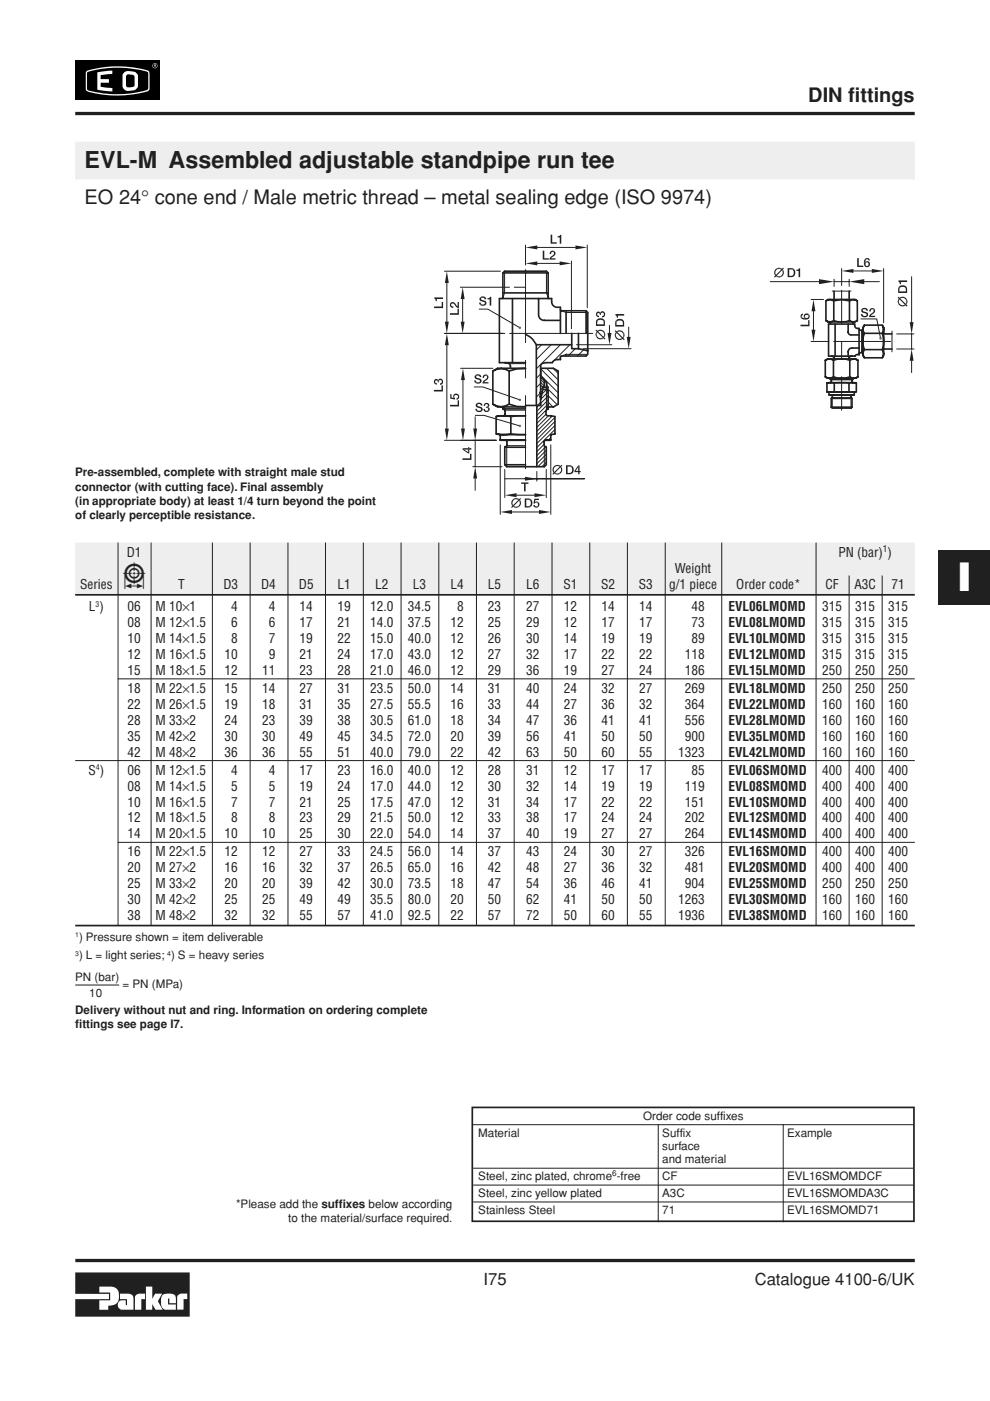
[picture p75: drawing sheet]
<svg xmlns="http://www.w3.org/2000/svg" width="210mm" height="297mm" viewBox="0 0 210 297" stroke-linecap="round" stroke-linejoin="round" font-family="sans-serif">
<defs><g id="words">
<text font-size="8.5" fill="#fff" x="203.1" y="125.2">I</text>
<text font-size="7.1" fill="#231f20" x="26" y="124.8">5</text>
<text font-size="4.9" fill="#231f20" x="17.9" y="35.6">EVL-M Assembled adjustable standpipe run tee</text>
<g font-size="4.2" fill="#231f20">
<text x="171.4" y="21.6">DIN fittings</text>
<text x="17.9" y="43.3">EO 24° cone end / Male metric thread – metal sealing edge (ISO 9974)</text>
</g>
<g font-size="3.5" fill="#231f20">
<text x="102.5" y="272.4">I75</text>
<text x="160" y="272.4">Catalogue 4100-6/UK</text>
</g>
<g font-size="2.8" fill="#231f20">
<text x="26.9" y="118">D1</text>
<text x="177.7" y="118">PN (bar) )</text>
<text x="17" y="124.8">Series</text>
<text x="37.8" y="124.8">T</text>
<text x="47.4" y="124.8">D3</text>
<text x="55.4" y="124.8">D4</text>
<text x="63.4" y="124.8">D5</text>
<text x="71.5" y="124.8">L1</text>
<text x="79.5" y="124.8">L2</text>
<text x="87.5" y="124.8">L3</text>
<text x="95.5" y="124.8">L4</text>
<text x="103.4" y="124.8">L5</text>
<text x="111.5" y="124.8">L6</text>
<text x="119.5" y="124.8">S1</text>
<text x="127.4" y="124.8">S2</text>
<text x="135.5" y="124.8">S3</text>
<text x="141.9" y="124.8">g/1 piece</text>
<text x="143.1" y="121.4">Weight</text>
<text x="156.1" y="124.8">Order code*</text>
<text x="175" y="124.8">CF</text>
<text x="181.2" y="124.8">A3C</text>
<text x="189" y="124.8">71</text>
<text x="18.8" y="129.6">L )</text>
<text x="27" y="129.6">06</text>
<text x="32.9" y="129.6">M 10×1</text>
<text x="49" y="129.6">4</text>
<text x="57" y="129.6">4</text>
<text x="63.5" y="129.6">14</text>
<text x="71.5" y="129.6">19</text>
<text x="78.5" y="129.6">12.0</text>
<text x="86.5" y="129.6">34.5</text>
<text x="96.9" y="129.6">8</text>
<text x="103.4" y="129.6">23</text>
<text x="111.5" y="129.6">27</text>
<text x="119.5" y="129.6">12</text>
<text x="127.5" y="129.6">14</text>
<text x="135.5" y="129.6">14</text>
<text x="146.6" y="129.6">48</text>
<text x="154.4" y="129.6">EVL06LMOMD</text>
<text x="174.3" y="129.6">315</text>
<text x="181.3" y="129.6">315</text>
<text x="188.3" y="129.6">315</text>
<text x="27" y="132.9">08</text>
<text x="27" y="136.3">10</text>
<text x="32.9" y="132.9">M 12×1.5</text>
<text x="32.9" y="136.3">M 14×1.5</text>
<text x="49" y="132.9">6</text>
<text x="49" y="136.3">8</text>
<text x="57" y="132.9">6</text>
<text x="57" y="136.3">7</text>
<text x="63.5" y="132.9">17</text>
<text x="63.5" y="136.3">19</text>
<text x="71.5" y="132.9">21</text>
<text x="71.5" y="136.3">22</text>
<text x="78.5" y="132.9">14.0</text>
<text x="78.5" y="136.3">15.0</text>
<text x="86.5" y="132.9">37.5</text>
<text x="86.5" y="136.3">40.0</text>
<text x="95.5" y="132.9">12</text>
<text x="95.5" y="136.3">12</text>
<text x="103.4" y="132.9">25</text>
<text x="103.4" y="136.3">26</text>
<text x="111.5" y="132.9">29</text>
<text x="111.5" y="136.3">30</text>
<text x="119.5" y="132.9">12</text>
<text x="119.5" y="136.3">14</text>
<text x="127.5" y="132.9">17</text>
<text x="127.5" y="136.3">19</text>
<text x="135.5" y="132.9">17</text>
<text x="135.5" y="136.3">19</text>
<text x="146.6" y="132.9">73</text>
<text x="146.6" y="136.3">89</text>
<text x="154.4" y="132.9">EVL08LMOMD</text>
<text x="154.4" y="136.3">EVL10LMOMD</text>
<text x="174.3" y="132.9">315</text>
<text x="174.3" y="136.3">315</text>
<text x="181.3" y="132.9">315</text>
<text x="181.3" y="136.3">315</text>
<text x="188.3" y="132.9">315</text>
<text x="188.3" y="136.3">315</text>
<text x="27" y="139.7">12</text>
<text x="27" y="143.1">15</text>
<text x="32.9" y="139.7">M 16×1.5</text>
<text x="32.9" y="143.1">M 18×1.5</text>
<text x="47.6" y="139.7">10</text>
<text x="47.6" y="143.1">12</text>
<text x="55.6" y="143.1">11</text>
<text x="57" y="139.7">9</text>
<text x="63.5" y="139.7">21</text>
<text x="63.5" y="143.1">23</text>
<text x="71.5" y="139.7">24</text>
<text x="71.5" y="143.1">28</text>
<text x="78.5" y="139.7">17.0</text>
<text x="78.5" y="143.1">21.0</text>
<text x="86.5" y="139.7">43.0</text>
<text x="86.5" y="143.1">46.0</text>
<text x="95.5" y="139.7">12</text>
<text x="95.5" y="143.1">12</text>
<text x="103.4" y="139.7">27</text>
<text x="103.4" y="143.1">29</text>
<text x="111.5" y="139.7">32</text>
<text x="111.5" y="143.1">36</text>
<text x="119.5" y="139.7">17</text>
<text x="119.5" y="143.1">19</text>
<text x="127.5" y="139.7">22</text>
<text x="127.5" y="143.1">27</text>
<text x="135.5" y="139.7">22</text>
<text x="135.5" y="143.1">24</text>
<text x="145.2" y="139.7">118</text>
<text x="145.2" y="143.1">186</text>
<text x="154.4" y="139.7">EVL12LMOMD</text>
<text x="154.4" y="143.1">EVL15LMOMD</text>
<text x="174.3" y="139.7">315</text>
<text x="174.3" y="143.1">250</text>
<text x="181.3" y="139.7">315</text>
<text x="181.3" y="143.1">250</text>
<text x="188.3" y="139.7">315</text>
<text x="188.3" y="143.1">250</text>
<text x="27" y="146.9">18</text>
<text x="32.9" y="146.9">M 22×1.5</text>
<text x="47.6" y="146.9">15</text>
<text x="55.6" y="146.9">14</text>
<text x="63.5" y="146.9">27</text>
<text x="71.5" y="146.9">31</text>
<text x="78.5" y="146.9">23.5</text>
<text x="86.5" y="146.9">50.0</text>
<text x="95.5" y="146.9">14</text>
<text x="103.4" y="146.9">31</text>
<text x="111.5" y="146.9">40</text>
<text x="119.5" y="146.9">24</text>
<text x="127.5" y="146.9">32</text>
<text x="135.5" y="146.9">27</text>
<text x="145.2" y="146.9">269</text>
<text x="154.4" y="146.9">EVL18LMOMD</text>
<text x="174.3" y="146.9">250</text>
<text x="181.3" y="146.9">250</text>
<text x="188.3" y="146.9">250</text>
<text x="27" y="150.3">22</text>
<text x="27" y="153.7">28</text>
<text x="32.9" y="150.3">M 26×1.5</text>
<text x="32.9" y="153.7">M 33×2</text>
<text x="47.6" y="150.3">19</text>
<text x="47.6" y="153.7">24</text>
<text x="55.6" y="150.3">18</text>
<text x="55.6" y="153.7">23</text>
<text x="63.5" y="150.3">31</text>
<text x="63.5" y="153.7">39</text>
<text x="71.5" y="150.3">35</text>
<text x="71.5" y="153.7">38</text>
<text x="78.5" y="150.3">27.5</text>
<text x="78.5" y="153.7">30.5</text>
<text x="86.5" y="150.3">55.5</text>
<text x="86.5" y="153.7">61.0</text>
<text x="95.5" y="150.3">16</text>
<text x="95.5" y="153.7">18</text>
<text x="103.4" y="150.3">33</text>
<text x="103.4" y="153.7">34</text>
<text x="111.5" y="150.3">44</text>
<text x="111.5" y="153.7">47</text>
<text x="119.5" y="150.3">27</text>
<text x="119.5" y="153.7">36</text>
<text x="127.5" y="150.3">36</text>
<text x="127.5" y="153.7">41</text>
<text x="135.5" y="150.3">32</text>
<text x="135.5" y="153.7">41</text>
<text x="145.2" y="150.3">364</text>
<text x="145.2" y="153.7">556</text>
<text x="154.4" y="150.3">EVL22LMOMD</text>
<text x="154.4" y="153.7">EVL28LMOMD</text>
<text x="174.3" y="150.3">160</text>
<text x="174.3" y="153.7">160</text>
<text x="181.3" y="150.3">160</text>
<text x="181.3" y="153.7">160</text>
<text x="188.3" y="150.3">160</text>
<text x="188.3" y="153.7">160</text>
<text x="27" y="157">35</text>
<text x="27" y="160.4">42</text>
<text x="32.9" y="157">M 42×2</text>
<text x="32.9" y="160.4">M 48×2</text>
<text x="47.6" y="157">30</text>
<text x="47.6" y="160.4">36</text>
<text x="55.6" y="157">30</text>
<text x="55.6" y="160.4">36</text>
<text x="63.5" y="157">49</text>
<text x="63.5" y="160.4">55</text>
<text x="71.5" y="157">45</text>
<text x="71.5" y="160.4">51</text>
<text x="78.5" y="157">34.5</text>
<text x="78.5" y="160.4">40.0</text>
<text x="86.5" y="157">72.0</text>
<text x="86.5" y="160.4">79.0</text>
<text x="95.5" y="157">20</text>
<text x="95.5" y="160.4">22</text>
<text x="103.4" y="157">39</text>
<text x="103.4" y="160.4">42</text>
<text x="111.5" y="157">56</text>
<text x="111.5" y="160.4">63</text>
<text x="119.5" y="157">41</text>
<text x="119.5" y="160.4">50</text>
<text x="127.5" y="157">50</text>
<text x="127.5" y="160.4">60</text>
<text x="135.5" y="157">50</text>
<text x="135.5" y="160.4">55</text>
<text x="143.8" y="160.4">1323</text>
<text x="145.2" y="157">900</text>
<text x="154.4" y="157">EVL35LMOMD</text>
<text x="154.4" y="160.4">EVL42LMOMD</text>
<text x="174.3" y="157">160</text>
<text x="174.3" y="160.4">160</text>
<text x="181.3" y="157">160</text>
<text x="181.3" y="160.4">160</text>
<text x="188.3" y="157">160</text>
<text x="188.3" y="160.4">160</text>
<text x="18.8" y="164.2">S )</text>
<text x="27" y="167.6">08</text>
<text x="27" y="164.2">06</text>
<text x="32.9" y="164.2">M 12×1.5</text>
<text x="32.9" y="167.6">M 14×1.5</text>
<text x="49" y="167.6">5</text>
<text x="49" y="164.2">4</text>
<text x="57" y="167.6">5</text>
<text x="57" y="164.2">4</text>
<text x="63.5" y="164.2">17</text>
<text x="63.5" y="167.6">19</text>
<text x="71.5" y="164.2">23</text>
<text x="71.5" y="167.6">24</text>
<text x="78.5" y="167.6">17.0</text>
<text x="78.5" y="164.2">16.0</text>
<text x="86.5" y="164.2">40.0</text>
<text x="86.5" y="167.6">44.0</text>
<text x="95.5" y="167.6">12</text>
<text x="95.5" y="164.2">12</text>
<text x="103.4" y="164.2">28</text>
<text x="103.4" y="167.6">30</text>
<text x="111.5" y="164.2">31</text>
<text x="111.5" y="167.6">32</text>
<text x="119.5" y="164.2">12</text>
<text x="119.5" y="167.6">14</text>
<text x="127.5" y="164.2">17</text>
<text x="127.5" y="167.6">19</text>
<text x="135.5" y="164.2">17</text>
<text x="135.5" y="167.6">19</text>
<text x="145.2" y="167.6">119</text>
<text x="146.6" y="164.2">85</text>
<text x="154.4" y="164.2">EVL06SMOMD</text>
<text x="154.4" y="167.6">EVL08SMOMD</text>
<text x="174.3" y="164.2">400</text>
<text x="174.3" y="167.6">400</text>
<text x="181.3" y="164.2">400</text>
<text x="181.3" y="167.6">400</text>
<text x="188.3" y="164.2">400</text>
<text x="188.3" y="167.6">400</text>
<text x="27" y="171">10</text>
<text x="32.9" y="171">M 16×1.5</text>
<text x="49" y="171">7</text>
<text x="57" y="171">7</text>
<text x="63.5" y="171">21</text>
<text x="71.5" y="171">25</text>
<text x="78.5" y="171">17.5</text>
<text x="86.5" y="171">47.0</text>
<text x="95.5" y="171">12</text>
<text x="103.4" y="171">31</text>
<text x="111.5" y="171">34</text>
<text x="119.5" y="171">17</text>
<text x="127.5" y="171">22</text>
<text x="135.5" y="171">22</text>
<text x="145.2" y="171">151</text>
<text x="154.4" y="171">EVL10SMOMD</text>
<text x="174.3" y="171">400</text>
<text x="181.3" y="171">400</text>
<text x="188.3" y="171">400</text>
<text x="27" y="174.4">12</text>
<text x="27" y="177.8">14</text>
<text x="32.9" y="174.4">M 18×1.5</text>
<text x="32.9" y="177.8">M 20×1.5</text>
<text x="47.6" y="177.8">10</text>
<text x="49" y="174.4">8</text>
<text x="55.6" y="177.8">10</text>
<text x="57" y="174.4">8</text>
<text x="63.5" y="174.4">23</text>
<text x="63.5" y="177.8">25</text>
<text x="71.5" y="174.4">29</text>
<text x="71.5" y="177.8">30</text>
<text x="78.5" y="174.4">21.5</text>
<text x="78.5" y="177.8">22.0</text>
<text x="86.5" y="174.4">50.0</text>
<text x="86.5" y="177.8">54.0</text>
<text x="95.5" y="174.4">12</text>
<text x="95.5" y="177.8">14</text>
<text x="103.4" y="174.4">33</text>
<text x="103.4" y="177.8">37</text>
<text x="111.5" y="174.4">38</text>
<text x="111.5" y="177.8">40</text>
<text x="119.5" y="174.4">17</text>
<text x="119.5" y="177.8">19</text>
<text x="127.5" y="174.4">24</text>
<text x="127.5" y="177.8">27</text>
<text x="135.5" y="174.4">24</text>
<text x="135.5" y="177.8">27</text>
<text x="145.2" y="174.4">202</text>
<text x="145.2" y="177.8">264</text>
<text x="154.4" y="174.4">EVL12SMOMD</text>
<text x="154.4" y="177.8">EVL14SMOMD</text>
<text x="174.3" y="174.4">400</text>
<text x="174.3" y="177.8">400</text>
<text x="181.3" y="174.4">400</text>
<text x="181.3" y="177.8">400</text>
<text x="188.3" y="174.4">400</text>
<text x="188.3" y="177.8">400</text>
<text x="27" y="181.6">16</text>
<text x="27" y="185">20</text>
<text x="32.9" y="181.6">M 22×1.5</text>
<text x="32.9" y="185">M 27×2</text>
<text x="47.6" y="181.6">12</text>
<text x="47.6" y="185">16</text>
<text x="55.6" y="181.6">12</text>
<text x="55.6" y="185">16</text>
<text x="63.5" y="181.6">27</text>
<text x="63.5" y="185">32</text>
<text x="71.5" y="181.6">33</text>
<text x="71.5" y="185">37</text>
<text x="78.5" y="181.6">24.5</text>
<text x="78.5" y="185">26.5</text>
<text x="86.5" y="181.6">56.0</text>
<text x="86.5" y="185">65.0</text>
<text x="95.5" y="181.6">14</text>
<text x="95.5" y="185">16</text>
<text x="103.4" y="181.6">37</text>
<text x="103.4" y="185">42</text>
<text x="111.5" y="181.6">43</text>
<text x="111.5" y="185">48</text>
<text x="119.5" y="181.6">24</text>
<text x="119.5" y="185">27</text>
<text x="127.5" y="181.6">30</text>
<text x="127.5" y="185">36</text>
<text x="135.5" y="181.6">27</text>
<text x="135.5" y="185">32</text>
<text x="145.2" y="181.6">326</text>
<text x="145.2" y="185">481</text>
<text x="154.4" y="181.6">EVL16SMOMD</text>
<text x="154.4" y="185">EVL20SMOMD</text>
<text x="174.3" y="181.6">400</text>
<text x="174.3" y="185">400</text>
<text x="181.3" y="181.6">400</text>
<text x="181.3" y="185">400</text>
<text x="188.3" y="181.6">400</text>
<text x="188.3" y="185">400</text>
<text x="27" y="188.4">25</text>
<text x="27" y="191.7">30</text>
<text x="32.9" y="188.4">M 33×2</text>
<text x="32.9" y="191.7">M 42×2</text>
<text x="47.6" y="188.4">20</text>
<text x="47.6" y="191.7">25</text>
<text x="55.6" y="188.4">20</text>
<text x="55.6" y="191.7">25</text>
<text x="63.5" y="188.4">39</text>
<text x="63.5" y="191.7">49</text>
<text x="71.5" y="188.4">42</text>
<text x="71.5" y="191.7">49</text>
<text x="78.5" y="188.4">30.0</text>
<text x="78.5" y="191.7">35.5</text>
<text x="86.5" y="188.4">73.5</text>
<text x="86.5" y="191.7">80.0</text>
<text x="95.5" y="188.4">18</text>
<text x="95.5" y="191.7">20</text>
<text x="103.4" y="188.4">47</text>
<text x="103.4" y="191.7">50</text>
<text x="111.5" y="188.4">54</text>
<text x="111.5" y="191.7">62</text>
<text x="119.5" y="188.4">36</text>
<text x="119.5" y="191.7">41</text>
<text x="127.5" y="188.4">46</text>
<text x="127.5" y="191.7">50</text>
<text x="135.5" y="188.4">41</text>
<text x="135.5" y="191.7">50</text>
<text x="143.8" y="191.7">1263</text>
<text x="145.2" y="188.4">904</text>
<text x="154.4" y="188.4">EVL25SMOMD</text>
<text x="154.4" y="191.7">EVL30SMOMD</text>
<text x="174.3" y="188.4">250</text>
<text x="174.3" y="191.7">160</text>
<text x="181.3" y="188.4">250</text>
<text x="181.3" y="191.7">160</text>
<text x="188.3" y="188.4">250</text>
<text x="188.3" y="191.7">160</text>
<text x="27" y="195.1">38</text>
<text x="32.9" y="195.1">M 48×2</text>
<text x="47.6" y="195.1">32</text>
<text x="55.6" y="195.1">32</text>
<text x="63.5" y="195.1">55</text>
<text x="71.5" y="195.1">57</text>
<text x="78.5" y="195.1">41.0</text>
<text x="86.5" y="195.1">92.5</text>
<text x="95.5" y="195.1">22</text>
<text x="103.4" y="195.1">57</text>
<text x="111.5" y="195.1">72</text>
<text x="119.5" y="195.1">50</text>
<text x="127.5" y="195.1">60</text>
<text x="135.5" y="195.1">55</text>
<text x="143.8" y="195.1">1936</text>
<text x="154.4" y="195.1">EVL38SMOMD</text>
<text x="174.3" y="195.1">160</text>
<text x="181.3" y="195.1">160</text>
<text x="188.3" y="195.1">160</text>
</g>
<g font-size="2.5" fill="#231f20">
<text x="15.9" y="101">Pre-assembled, complete with straight male stud</text>
<text x="15.9" y="104">connector (with cutting face). Final assembly</text>
<text x="15.9" y="107">(in appropriate body) at least 1/4 turn beyond the point</text>
<text x="15.9" y="110">of clearly perceptible resistance.</text>
<text x="16.8" y="199.4">) Pressure shown = item deliverable</text>
<text x="16.8" y="203.4">) L = light series; ) S = heavy series</text>
<text x="15.9" y="207.9">PN (bar)</text>
<text x="26" y="209.4">= PN (MPa)</text>
<text x="15.9" y="214.9">Delivery without nut and ring. Information on ordering complete</text>
<text x="18.9" y="211.4">10</text>
<text x="15.9" y="217.9">fittings see page I7.</text>
<text x="136.3" y="237.5">Order code suffixes</text>
<text x="101.4" y="241">Material</text>
<text x="140.4" y="243.9">surface</text>
<text x="140.4" y="241">Suffix</text>
<text x="166.9" y="241">Example</text>
<text x="101.4" y="250.3">Steel, zinc plated, chrome -free</text>
<text x="140.4" y="246.7">and material</text>
<text x="140.4" y="250.3">CF</text>
<text x="166.9" y="250.3">EVL16SMOMDCF</text>
<text x="50" y="256.1">*Please add the suffixes below according</text>
<text x="101.4" y="253.8">Steel, zinc yellow plated</text>
<text x="101.4" y="257.4">Stainless Steel</text>
<text x="140.4" y="253.8">A3C</text>
<text x="140.4" y="257.4">71</text>
<text x="166.9" y="257.4">EVL16SMOMD71</text>
<text x="166.9" y="253.8">EVL16SMOMDA3C</text>
<text x="61.1" y="259.1">to the material/surface required.</text>
</g>
<text font-size="2" fill="#231f20" x="187.2" y="117.1">1</text>
<g font-size="1.7" fill="#231f20">
<text x="20.3" y="128.6">3</text>
<text x="20.3" y="163.3">4</text>
<text x="129.8" y="249.4">6</text>
</g>
<g font-size="1.4" fill="#231f20">
<text x="15.9" y="198.6">1</text>
<text x="15.9" y="202.6">3</text>
<text x="35.5" y="202.6">4</text>
</g>
</g></defs>
<path d="M208.9 11.1h1.1M208.9 285.9h1.1" fill="none" stroke="#000" stroke-width=".21"/>
<g fill="#fff">
<path d="M206 9.6h3.9v3h-3.9z"/>
<path d="M206 284.5h3.9v3h-3.9z"/>
<path d="M204.2 288.5h5.7v7h-5.7z"/>
<path d="M204.2 1.6h5.7v7h-5.7z"/>
</g>
<path d="M16 12.9h18v8.3h-18z" fill="#000"/>
<circle cx="32.9" cy="13.9" r=".54" fill="#fff"/>
<circle cx="32.9" cy="13.9" r=".46" fill="#000"/>
<path d="M32.6 13.7l.5 .1v.4l-.4-.2-.1 .2z" fill="#fff"/>
<path d="M32.7 13.8l.3 .1h-.3z" fill="#000"/>
<path d="M18.4 15.1a21.9 21.9 0 0 1 13.1 0l.2 .7-.1 3.3a6.5 6.5 0 0 1-3.5 .9 20.9 20.9 0 0 1-9.8-.8l-.1-.3v-3.5z" fill="#fff"/>
<path d="M18.5 15.3a22 22 0 0 1 12.8 0l.1 .3v3.3a19.8 19.8 0 0 1-9 .9h-.6a7.4 7.4 0 0 1-3.3-.9z" fill="#000"/>
<g fill="#fff">
<path d="M20.6 15.3l3.2-.3v.7l-2.5 .3v.8h1.8v.7h-1.8v.9l2.5 .3v.7l-3.2-.4z"/>
<path d="M26.2 15.5a2.43 2.43 0 0 1 2.9 .2l.2 .5-.2 2.4a2.34 2.34 0 0 1-2.9 .2l-.2-.5v-2.3z"/>
</g>
<path d="M26.8 15.9l.5-.1a1 1 0 0 1 1.2 .5v1.7a1.21 1.21 0 0 1-1.6 .4l-.2-.3z" fill="#000"/>
<path d="M15.9 269.8h24.3v9.4h-24.3v-3.8h7.2v-1.1h-7.2z" fill="#231f20"/>
<g fill="#fff">
<path d="M21.1 272.8h1.9a1.8 1.8 0 0 1 2.2 2.1 1.85 1.85 0 0 1-2.3 1.9v.9h-1.8v-2h2.3v-1.7h-2.3z"/>
<path d="M30.9 272.8h1.4v2.6l.6-1.1h1.5l-.9 1.6 1 1.8h-1.5l-.7-1.2v1.2h-1.4z"/>
<path d="M34.4 274.6a2.29 2.29 0 0 1 2.8 .2l.1 1.5h-1.4v-1h-.3v1.3h1.7v1.1l-2.5-.1a2.51 2.51 0 0 1-.4-3z"/>
<path d="M28.7 274.7l.9-.4h1.1v1.1h-.7v2.3h-1.4v-2.7z"/>
<path d="M25.4 274.3a3.5 3.5 0 0 1 2.8 .5l.1 2.9h-2.6a1.07 1.07 0 0 1-.7-1.4 1.07 1.07 0 0 1 1.5-.6h.2v1h.2v-1.3h-1.5z"/>
<path d="M37.7 274.7l.8-.4h1.2v1.1h-.8v2.3h-1.3v-2.7z"/>
</g>
<path d="M198.9 116.7h11v11.6h-11z" fill="#231f20"/>
<path d="M15.9 24.1h178M16 267.3h178" fill="none" stroke="#231f20" stroke-width=".7" stroke-linecap="butt"/>
<g fill="none" stroke="#231f20" stroke-width=".35">
<path d="M175 79.9a1.54 1.54 0 0 0 1.7 0M175 76.4v3.5M175 79.9l.5 .3h5.9l.5-.3M176.7 79.9a5.8 5.8 0 0 0 3.5 0M176.7 76.4v3.5M180.2 79.9a1.53 1.53 0 0 0 1.7 0M180.2 76.4v3.5M181.9 76.4v3.5M183.3 75.9h3.8M183.3 70.7h3.8M183.3 68.9h3.8M183.3 74.1h3.8"/>
<path d="M175.3 83.1h3.1h-2.6M175.3 83.1h.5M175.3 81.2h6.3M175.3 81.2v1.9M175.8 83.1v.6h5.3M175.8 83.7h5.3M176 80.4l.3 .3v.3l-.2 .1M176 80.4h4.8M176 80.2v.2M176.1 81.1l-.8 .1M176.1 81.1l.8 .1M176.2 86.3l.3 .2h3.9l.2-.2"/>
<path d="M176.2 84.5v1.8M176.2 86.3h4.4M176.2 84.5h4.4M176.4 83.7l.1 .5-.3 .3M176.9 81.2h3.1M176.9 81.2v1.9M180 83.1h-1.6h2.7M180 83.1h1.6h-.5M180 81.2v1.9M180.5 83.7l-.1 .6 .2 .2M180.6 84.5v1.8M180.8 81.1l-.8 .1"/>
<path d="M180.8 81.1l.8 .1M180.8 80.4l-.2 .3v.3l.2 .1M180.8 80.2v.2M181.1 83.1v.6M181.6 81.2v1.9"/>
</g>
<path d="M176.8 72.4h12.1M178.4 61.5v7.1M178.4 72.4v3.7M178.4 79.9v7.1M182.5 67.6h3.4l.5 2.8M176.2 80.2v.3h4.4l.1-.3M176.5 86.5v-2.2h3.9v2.2" fill="none" stroke="#231f20" stroke-width=".21"/>
<g fill="#231f20">
<path d="M186.7 71.7h.2z"/>
<path d="M186.8 71.5l-.1 .2z"/>
<path d="M186.7 71.5v.2z"/>
<path d="M186.6 71.5l.1 .2z"/>
<path d="M186.5 71.5l.2 .2z"/>
<path d="M186.5 71.6l.2 .1z"/>
<path d="M186.5 71.7h.2z"/>
<path d="M186.4 71.7h.3z"/>
<path d="M186.5 71.8l.2-.1z"/>
<path d="M186.5 71.9l.2-.2z"/>
<path d="M186.7 71.7l-.1 .3z"/>
<path d="M186.7 71.7v.3z"/>
<path d="M186.7 71.7l.1 .3z"/>
<path d="M186.7 71.7l.2 .2z"/>
<path d="M186.7 71.7l.2 .1z"/>
</g>
<path d="M186.4 70.4l.2 1.1" fill="none" stroke="#231f20" stroke-width=".21"/>
<g fill="#231f20">
<path d="M182.5 66.6h.4l.1 .3 .3 .1h-.6z" fill-rule="evenodd"/>
<path d="M182.7 65.6h.6a.25 .25 0 0 0-.4 .1 .25 .25 0 0 0 .3 .3l.3 .1a.55 .55 0 0 1 .6 .5 .55 .55 0 0 1-.4 .6l-.6 .1-.4-.3h.6a.32 .32 0 0 0 .4-.4 .32 .32 0 0 0-.4-.2l-.3-.1a.49 .49 0 0 1-.3-.7z" fill-rule="evenodd"/>
<path d="M182.7 65.5l.4-.2h.5l.3 .2 .1 .4h-.3l-.2-.3z" fill-rule="evenodd"/>
<path d="M184.9 65.6h.5l.1 .4-.9 1h.9v.2h-1.2l.4-.7a.53 .53 0 0 0 .5-.3 .53 .53 0 0 0-.2-.6z" fill-rule="evenodd"/>
<path d="M184.5 65.5a.65 .65 0 0 1 .9 .1h-.6l-.2 .4h-.3z" fill-rule="evenodd"/>
</g>
<path d="M175 76.4l.5-.3h5.9l.5 .3a1.53 1.53 0 0 0-1.7 0 5.7 5.7 0 0 0-3.5 0 1.54 1.54 0 0 0-1.7 0zM176.2 75.5l.5 .1 .1 .5M180.6 73.8a.79 .79 0 0 0-.8 .8v.9M180.6 75.5l-.4 .1-.2 .5M182.1 69.6v5.6v-.3v.3h-.5l-.3 .3h-5.6M182.3 74.8h.7M182.7 70v4.8M183 69.4v3v-.9l.3-.8M183 72.4v3l.3 .5a1.43 1.43 0 0 1 0-1.8" fill="none" stroke="#231f20" stroke-width=".35"/>
<path d="M176.8 75.6h3.2M182.7 74.6l-.5 .2" fill="none" stroke="#231f20" stroke-width=".21"/>
<circle cx="182.1" cy="75.2" r=".17" fill="#231f20"/>
<path d="M180.6 73.8h1.5M182.1 69.9l.9 .1M182.3 74.8l-.2 .1M183 72.4v.9l.3 .8M183 69.4l.3-.5a1.43 1.43 0 0 0 0 1.8" fill="none" stroke="#231f20" stroke-width=".35"/>
<path d="M193.3 58.7v9.6M182.2 70l.8 .2M182.7 74.6h.3M190.1 74h3.7M190.1 70.8h3.7M193.3 70.8v3.2M193.3 76.5v2.5" fill="none" stroke="#231f20" stroke-width=".21"/>
<g fill="#231f20">
<path d="M193.3 74l.4 2.5h-.8z"/>
<path d="M192.9 68.3h.8l-.4 2.5z"/>
<path d="M192.2 63.3l.2 .6-.2 .7z" fill-rule="evenodd"/>
<path d="M190.9 63.1v-.1a1.02 1.02 0 0 1 1.3 .3l-.1 .6-.1-.5a.77 .77 0 0 0-1.1-.1z" fill-rule="evenodd"/>
<path d="M190.6 63.9v.3a.78 .78 0 0 0 1.2 .4l.1 .2-.3 .1h-.7l-.3-.3z" fill-rule="evenodd"/>
<path d="M190.6 63.3v1.3l-.3-.6z" fill-rule="evenodd"/>
<path d="M190.5 62.9l.2 .2h.2v.2l1.1 1.1 .2-1.1v1.3l.2 .2-.1 .2-.3-.3-.1 .1-.1-.2-1.1-1.1-.1 1.1v-1.3l-.3-.2z" fill-rule="evenodd"/>
<path d="M190.7 60.7l.5-.2 .7 .1 .2 .1v1.1l-.1-.5a.61 .61 0 0 0-.8-.5l-.4 .2-.1 .5z" fill-rule="evenodd"/>
<path d="M190.6 60.8l.1 1h1.4v-1.1l.2 .5v.9h-1.9v-1z" fill-rule="evenodd"/>
<path d="M190.5 59.5h1.8v.3h-1.3v.5h-.2z" fill-rule="evenodd"/>
</g>
<path d="M187.1 68.9l.3 .5v3l-.1-.9-.2-.8a1.43 1.43 0 0 0 0-1.8zM187.4 72.4v3l-.3 .5a1.43 1.43 0 0 0 0-1.8l.2-.8zM187.4 69.4v1.4h1.7M187.4 74h1.7" fill="none" stroke="#231f20" stroke-width=".35"/>
<path d="M163.3 59.7h10.3M176.8 59.2v1.5M176.8 59.7h3.2M180 59.2v1.5M183.2 59.7h3.2M189.1 70.2v4.4" fill="none" stroke="#231f20" stroke-width=".21"/>
<g fill="#231f20">
<path d="M180 59.7l3.2-.5v1z"/>
<path d="M173.6 59.2l3.2 .5-3.2 .5z"/>
<path d="M164.5 58.6h1.3a1.02 1.02 0 0 1-1.3 0z" fill-rule="evenodd"/>
<path d="M165.8 57.3h.3v.2v.7l-.3 .4h-.6a.78 .78 0 0 0 .7-.5 .78 .78 0 0 0-.1-.8z" fill-rule="evenodd"/>
<path d="M164.5 57h.7l-.7 .4-.1 .4 .1 .5h-.2l-.1-.7z" fill-rule="evenodd"/>
<path d="M164.5 57l.2-.1a1.04 1.04 0 0 1 1.1 .1z" fill-rule="evenodd"/>
<path d="M164.5 57h1.3l.2-.2 .2 .1-.2 .3 .1 .1h-.3l-1.1 1.1 1.1 .2h-1.3l-.2 .3-.2-.2 .3-.3-.1-.1h.2l1.1-1.1z" fill-rule="evenodd"/>
<path d="M167.7 57.1h.7l.2 .5v.5l-.2 .4h-1.1l.8-.2 .2-.6a.54 .54 0 0 0-.6-.6z" fill-rule="evenodd"/>
<path d="M167 56.9h.9l.5 .2h-1.1v1.4h1.1l-.2 .1-1.2 .2z" fill-rule="evenodd"/>
<path d="M168.9 57.2l.7-.3v1.9h-.3v-1.4h-.4z" fill-rule="evenodd"/>
</g>
<path d="M180.4 71h1.7" fill="none" stroke="#231f20" stroke-width=".35"/>
<path d="M178.4 56.9v3.6M180.9 57.4h3.9M187.4 56.9v11.5" fill="none" stroke="#231f20" stroke-width=".21"/>
<g fill="#231f20">
<path d="M184.8 57l2.6 .4-2.6 .5z"/>
<path d="M178.4 57.4l2.5-.4v.9z"/>
<path d="M181.7 54.7h.4v1.6h.9v.3h-1.3z" fill-rule="evenodd"/>
<path d="M183.2 55.6h.6a.39 .39 0 0 0-.3 .4 .39 .39 0 0 0 .3 .4h.5l-.3 .2h-.5l-.3-.4z" fill-rule="evenodd"/>
<path d="M183.2 55.6h.3a.59 .59 0 0 1 .8 0 .59 .59 0 0 1 0 .8h-.5a.39 .39 0 0 0 .4-.4 .39 .39 0 0 0-.4-.4z" fill-rule="evenodd"/>
<path d="M183.4 54.9l.5 .1-.3 .1-.1 .5h-.3z" fill-rule="evenodd"/>
<path d="M183.4 54.9a.58 .58 0 0 1 .6-.2 .58 .58 0 0 1 .4 .5z" fill-rule="evenodd"/>
</g>
<path d="M175.7 68.7v6.8M177.1 68.7v6.8" fill="none" stroke="#231f20" stroke-width=".35"/>
<path d="M172 63.5h2.6M172 72.4h3.7M172.5 66v3.9" fill="none" stroke="#231f20" stroke-width=".21"/>
<g fill="#231f20">
<path d="M172.5 63.5l.4 2.5h-.8z"/>
<path d="M172.1 69.9h.8l-.4 2.5z"/>
<path d="M169.7 68.8h1.6v-.9h.3v1.3h-1.9z" fill-rule="evenodd"/>
<path d="M170.6 67.1a.39 .39 0 0 0 .4 .3 .39 .39 0 0 0 .4-.3v-.5a.67 .67 0 0 1 .2 .8l-.3 .3-.7 .1z" fill-rule="evenodd"/>
<path d="M170.5 66.7l.4-.2h.4l.1 .6a.39 .39 0 0 0-.4-.3 .39 .39 0 0 0-.4 .3v.7l-.2-.7z" fill-rule="evenodd"/>
<path d="M170 67.1l.1 .2 .5 .1v.4l-.6-.3z" fill-rule="evenodd"/>
<path d="M169.9 66.7l.3-.2v.3l-.2 .2v.5l-.3-.3z" fill-rule="evenodd"/>
</g>
<g fill="none" stroke="#231f20" stroke-width=".35">
<path d="M104.5 78.7v7M108 78.7v7M114.6 77.6v2.6M114.7 78.1v1.7M118.3 78.7v7M175.1 63.8v4.2M175.6 63.5h5.7l.5 .3-.9-.3-.8 .3M175.6 63.5l-.5 .3 .9-.3 .8 .3M175.7 68.7h5.5a.74 .74 0 0 0 .2 .8 .74 .74 0 0 0 .7 .1M176 68.3l-.1 .4M176.8 68a5.6 5.6 0 0 0 3.3 0M176.8 63.8v4.2a1.49 1.49 0 0 1-1.7 0l.5 .3h5.7l.5-.3"/>
<path d="M176.8 63.8l1.6-.3 1.7 .3M176.8 61.7v1.8M179.8 68.7v1.7a.61 .61 0 0 0 .6 .6M180 61.7v1.8M180.1 68a1.49 1.49 0 0 0 1.7 0M180.1 63.8v4.2M180.8 68.3l.2 .4M181.8 63.8v4.2"/>
</g>
<path d="M114.6 79.3l-.9 .9M176.2 68.3l-.2 .3M176.4 61.7h4M180.7 68.3l.2 .3M100.6 82h1.8l6.5 2.3" fill="none" stroke="#231f20" stroke-width=".21"/>
<g fill="#231f20">
<path d="M110.2 84.8l.3-.1z"/>
<path d="M110.4 84.6l-.2 .2z"/>
<path d="M110.3 84.5l-.1 .3z"/>
<path d="M110.2 84.5v.3z"/>
<path d="M110.1 84.5l.1 .3z"/>
<path d="M110.1 84.6l.1 .2z"/>
<path d="M110 84.6l.2 .2z"/>
<path d="M110 84.7l.2 .1z"/>
<path d="M110 84.8h.2z"/>
<path d="M110 84.9l.2-.1z"/>
<path d="M110.2 84.8l-.1 .2z"/>
<path d="M110.2 84.8v.2z"/>
<path d="M110.2 84.8l.1 .2z"/>
<path d="M110.2 84.8l.2 .1z"/>
<path d="M110.2 84.8l.3 .1z"/>
</g>
<path d="M108.9 84.3l1.1 .4" fill="none" stroke="#231f20" stroke-width=".21"/>
<g fill="#231f20">
<path d="M100.6 80.7h.3l.1 .2 .4 .2h-.7z" fill-rule="evenodd"/>
<path d="M100.7 79.6h.6a.25 .25 0 0 0-.3 .2 .25 .25 0 0 0 .2 .3l.4 .1a.54 .54 0 0 1 .5 .4 .54 .54 0 0 1-.3 .6l-.6 .1-.5-.2h.8a.34 .34 0 0 0 .2-.5 .34 .34 0 0 0-.5-.2 .54 .54 0 0 1-.5-.2 .54 .54 0 0 1 0-.6z" fill-rule="evenodd"/>
<path d="M100.8 79.5a.77 .77 0 0 1 1.2 .5h-.3l-.2-.3z" fill-rule="evenodd"/>
<path d="M102.9 79.6h.6l.1 .5-.9 .9h.9v.3h-1.3l.1-.4 .5-.4a.42 .42 0 0 0 .4-.4 .42 .42 0 0 0-.4-.5z" fill-rule="evenodd"/>
<path d="M102.5 79.6l.5-.2 .5 .2-.7 .1-.2 .4h-.3z" fill-rule="evenodd"/>
</g>
<path d="M113.7 73.1v12.9" fill="none" stroke="#231f20" stroke-width=".35"/>
<path d="M94.2 70.7h12.8M94.7 73.2v17.7M94.2 93.4h11" fill="none" stroke="#231f20" stroke-width=".21"/>
<g fill="#231f20">
<path d="M94.7 70.7l.5 2.5h-.9z"/>
<path d="M94.3 90.9h.9l-.5 2.5z"/>
<path d="M92 82.7h1.6v-1h.3v1.3h-1.9z" fill-rule="evenodd"/>
<path d="M93.7 80.4l.2 .3a.63 .63 0 0 1-.6 .9v-.3l.4-.3z" fill-rule="evenodd"/>
<path d="M93 80.4l.3-.1 .4 .1v.5a.33 .33 0 0 0-.4-.3 .33 .33 0 0 0-.3 .4z" fill-rule="evenodd"/>
<path d="M92.8 80.5l.1 .1 .1-.2v.7h-.2z" fill-rule="evenodd"/>
<path d="M92.3 80.9l.1 .3h.2v.4l-.4-.2z" fill-rule="evenodd"/>
<path d="M92.2 80.5l.5-.1 .1 .6a.28 .28 0 0 0-.2-.3 .28 .28 0 0 0-.3 .2l-.1 .5-.2-.4z" fill-rule="evenodd"/>
</g>
<g fill="none" stroke="#231f20" stroke-width=".21">
<path d="M111.4 57.2v15.4M111.4 76.4v3.7M114.7 78.2l3.6 3.7M114.7 79.6l3.6 3.7M114.8 80l.6 .6M115.9 78.1l2.4 2.4M117.3 78.1l1 1.1M107 99.5v6M111.4 83.9v15.5M114.2 86l-.4 .3M114.5 84l.2 .2M114.6 82.3l.5 .4"/>
<path d="M114.6 80.4l.8 .8M114.6 81l.8 .8M114.6 81.7l.5 .4M114.6 83.5l.2 .2M114.6 82.9l.3 .3M115.4 94.2l-1.6 1.6M115.7 94.7l-1.9 1.9M115.8 87.8l-2 2M115.8 95.5l-2 2M115.8 96.3l-2 2M115.8 97.2l-1.8 1.8M115.8 98l-.9 1"/>
<path d="M115.8 99.5v6M115.9 82.6l-1 1M115.9 82.2l2.4 2.4M116.2 83.9l1.9 1.9M116.2 85.3l1 1M116.2 83.1l-1.6 1.6M116.2 84l-1.6 1.6M116.2 84.8l-2.4 2.4M116.2 85.7l-2.4 2.4M116.2 86.5l-2.4 2.4M116.3 88.2l-2.5 2.4M116.8 92.8l-.5 .5"/>
<path d="M117.1 88.2l-3.3 3.3M117.7 88.5l-3.9 3.8M117.7 89.4l-3.9 3.8M117.7 90.2l-3.9 3.8M117.7 91.1l-3.9 3.8M117.7 91.9l-.1 .1M109.5 105h3.8"/>
</g>
<path d="M114.7 79.8l1.1 1.2M111.4 99h4M115.1 82.6h.8M115.1 82.1h1.1M115.4 81.8l-.3 .4" fill="none" stroke="#231f20" stroke-width=".35"/>
<g fill="#231f20">
<path d="M107 105l2.5-.4v.8z"/>
<path d="M113.3 104.6l2.5 .4-2.5 .4z"/>
<path d="M110.5 102.3h1.5v.3h-.6v1.6h-.3v-1.6h-.6z" fill-rule="evenodd"/>
</g>
<path d="M106.1 94.3v14.8M116.8 94.3v14.8M108.6 108.6h5.7" fill="none" stroke="#231f20" stroke-width=".21"/>
<g fill="#231f20">
<path d="M106.1 108.6l2.5-.5v.9z"/>
<path d="M114.3 108.1l2.5 .5-2.5 .4z"/>
<path d="M108.8 107.4h1.3a1.02 1.02 0 0 1-1.3 0z" fill-rule="evenodd"/>
<path d="M110.1 106.2l.2-.1 .1 .2v.7l-.3 .4h-.7a.78 .78 0 0 0 .7-.4 .78 .78 0 0 0 0-.8z" fill-rule="evenodd"/>
<path d="M108.7 105.9l.7-.1-.6 .4-.2 .5 .2 .4h-.3l-.1-.7z" fill-rule="evenodd"/>
<path d="M108.8 105.8l.6-.2 .7 .2z" fill-rule="evenodd"/>
<path d="M108.8 105.8h1.3l.2-.2 .2 .1-.3 .3 .1 .1-.2 .1-1.1 1.1 1.1 .1h-1.3l-.3 .3-.1-.2 .2-.2-.1-.2h.3l1.1-1.1z" fill-rule="evenodd"/>
<path d="M111.9 106l.7-.1 .2 .2 .1 .6-.3 .7-1-.1 .7-.1 .2-.3-.1-.7z" fill-rule="evenodd"/>
<path d="M111.3 105.7h1l.3 .2-1 .1v1.3l1 .1-.1 .1-1.2 .1z" fill-rule="evenodd"/>
<path d="M113.1 107.1h.3l.2 .3h.6a.72 .72 0 0 1-.9 .1z" fill-rule="evenodd"/>
<path d="M113.7 106.6h.5l.2 .4-.2 .4h-.5a.4 .4 0 0 0 .4-.4 .4 .4 0 0 0-.4-.4z" fill-rule="evenodd"/>
<path d="M113.5 106.4l.3-.1 .4 .2z" fill-rule="evenodd"/>
<path d="M113.3 105.7h1v.3h-.8l-.1 .5 .8 .1-1.1 .1z" fill-rule="evenodd"/>
</g>
<path d="M107 94.8v3.7M113.8 86v13" fill="none" stroke="#231f20" stroke-width=".35"/>
<path d="M100.2 93.4h5M100.2 99h6.2M100.7 88.4v2.5M100.7 93.4v5.6M107.4 94.5v4.5M100.7 101.5v2.5" fill="none" stroke="#231f20" stroke-width=".21"/>
<g fill="#231f20">
<path d="M100.3 90.9h.9l-.5 2.5z"/>
<path d="M100.7 99l.5 2.5h-.9z"/>
<path d="M98 97.2h1.7v-1h.2v1.3h-1.9z" fill-rule="evenodd"/>
<path d="M98.1 95l1.2 .9v-1.1h.2v.2h.4v.3h-.4v.8h-.3l-1.1-.8z" fill-rule="evenodd"/>
<path d="M98.1 95h1.2v.9v-.6h-.9z" fill-rule="evenodd"/>
</g>
<path d="M111.4 98.5h-4.4l.4 .5" fill="none" stroke="#231f20" stroke-width=".35"/>
<path d="M113.8 100v2M107 101.5h16.9h-12.6" fill="none" stroke="#231f20" stroke-width=".21"/>
<g fill="#231f20">
<path d="M111.3 101.1l2.5 .4-2.5 .4z"/>
<path d="M117.5 100.4h1.3l-.5 .2z" fill-rule="evenodd"/>
<path d="M118.8 99.1h.3l.1 .2a1 1 0 0 1-.3 1.1h-.7a.78 .78 0 0 0 .7-.5 .78 .78 0 0 0-.1-.8z" fill-rule="evenodd"/>
<path d="M117.5 98.8h.7l-.7 .4-.1 .4 .2 .5h-.3l-.1-.7z" fill-rule="evenodd"/>
<path d="M117.5 98.8l.7-.2 .6 .2z" fill-rule="evenodd"/>
<path d="M117.5 98.8h1.3l.3-.3 .1 .2-.2 .2 .1 .2h-.3l-1.1 1.1 1.1 .2h-1.3l-.2 .3-.2-.2 .3-.3-.1-.1h.3l1-1.1z" fill-rule="evenodd"/>
<path d="M120.7 98.9h.7l.2 1-.2 .4h-1.1l.8-.1 .2-.5a.6 .6 0 0 0-.6-.8z" fill-rule="evenodd"/>
<path d="M120 98.6l.9 .1 .5 .2h-1.1v1.4h1.1l-.1 .1-1.3 .1z" fill-rule="evenodd"/>
<path d="M122.6 98.7h.3l-.9 1.2h1.1v.2h-.2v.4h-.3v-.4h-.8v-.3z" fill-rule="evenodd"/>
<path d="M122.9 98.7v1.2h-.9h.6v-.9z" fill-rule="evenodd"/>
</g>
<path d="M105.2 88.3v3.7M107.4 99h4M108.3 88.3v3.7" fill="none" stroke="#231f20" stroke-width=".35"/>
<path d="M100.8 88.1h1.8l6.3 1.8" fill="none" stroke="#231f20" stroke-width=".21"/>
<g fill="#231f20">
<path d="M110.2 90.3l.3-.1z"/>
<path d="M110.4 90.1l-.2 .2z"/>
<path d="M110.3 90.1l-.1 .2z"/>
<path d="M110.2 90.1v.2z"/>
<path d="M110.1 90.1l.1 .2z"/>
<path d="M110 90.2l.2 .1z"/>
<path d="M110 90.3h.2z"/>
<path d="M110 90.4l.2-.1z"/>
<path d="M110 90.5l.2-.2z"/>
<path d="M110.2 90.3l-.1 .2z"/>
<path d="M110.2 90.3v.3z"/>
<path d="M110.2 90.3l.1 .2z"/>
<path d="M110.2 90.3l.2 .2z"/>
<path d="M110.2 90.3l.3 .1z"/>
</g>
<path d="M108.9 89.9l1.1 .3" fill="none" stroke="#231f20" stroke-width=".21"/>
<g fill="#231f20">
<path d="M100.8 86.7h.3l.1 .3 .4 .1h-.7z" fill-rule="evenodd"/>
<path d="M100.9 85.6h.6a.3 .3 0 0 0-.3 .4 .3 .3 0 0 0 .4 .2 .63 .63 0 0 1 .7 .8 .63 .63 0 0 1-1 .3l-.4-.2h.7a.32 .32 0 0 0 .4-.3 .32 .32 0 0 0-.5-.3 .54 .54 0 0 1-.6-.3 .54 .54 0 0 1 0-.6z" fill-rule="evenodd"/>
<path d="M101 85.5l.8-.1 .4 .2 .1 .4h-.4l-.2-.3-.8-.1z" fill-rule="evenodd"/>
<path d="M102.5 86.7h.3l.2 .4h.7l-.4 .2a.62 .62 0 0 1-.8-.6z" fill-rule="evenodd"/>
<path d="M103.1 86.5h.6l.1 .2-.1 .4h-.5a.33 .33 0 0 0 .3-.4 .33 .33 0 0 0-.4-.2z" fill-rule="evenodd"/>
<path d="M103 86.2h.6l-.1 .1 .2 .2h-.7z" fill-rule="evenodd"/>
<path d="M102.7 85.7h.5l-.3 .1-.1 .3h-.3z" fill-rule="evenodd"/>
<path d="M102.7 85.6l.4-.2 .5 .1a.46 .46 0 0 1 0 .7h-.5a.28 .28 0 0 0 .3-.2 .28 .28 0 0 0-.2-.3z" fill-rule="evenodd"/>
</g>
<g fill="none" stroke="#231f20" stroke-width=".35">
<path d="M105.2 92l1.6 .2 1.5-.2 3.1 .2h-5.3zM105.2 88.3l.9-.1h5.3l-3.1 .1-1.5-.1zM106.1 93.3l5.3 .1M106.1 93.3h5.3M106.1 92.2v1.1M106.6 86.7l.5 .5-.1 .8-.3 .2M106.6 86.7h4.8M106.6 86.3v.4M107.3 93.4l.2 .2v.8l-.5 .4h4.4M111.4 86.2h-1.8l-1.6-.5a3 3 0 0 1-3.5 0l1 .6h5.9M111.4 86h3.2v-.3l-.1 .3M114.6 83.5l-.1 .7h.2l-.1 1.5"/>
<path d="M115.1 82.5l-.5 2.2"/>
</g>
<path d="M107 86.3v.6M107 87h4.4M107.4 94.5h4M114.6 83.3l-.9 .9M114.6 85.3l-.7 .7" fill="none" stroke="#231f20" stroke-width=".21"/>
<circle cx="114.7" cy="84.2" r=".17" fill="#231f20"/>
<g fill="none" stroke="#231f20" stroke-width=".35">
<path d="M105.9 76.9h5.5M107 76.9l1 .3 .2 .9M111.4 78.1h-5.9l-1 .6a3.1 3.1 0 0 1 3.5 0l1.6-.5 1.8-.1M113.7 73.1h7.5M114.6 80h.2M114.6 78.1h2.7M114.7 80l-.1 2.9-.1 .4 .1 .2v-.2M115.1 77l-.3 .2-.2 .4M114.7 84.2h.1M115.1 82.2v.3M115.4 80.6v1.2M115.5 93.4h1.1l-.7-.1a.48 .48 0 0 0-.5 .4v.8l.4 .3v3.7l-.4 .5"/>
<path d="M115.8 81l.1 1.6M115.9 82.6l.3 .3v3.8l-.4 .4v.8l.3 .2 1.6 .2v3.7l-.9 .2v1.1l-.2 .1M116.2 86.2l.1 .1M118.3 85.7l-1 .6h-1.1"/>
</g>
<path d="M108 70.7h17.7M108.2 77.1h3.2M116.8 73.1l-3.1 3.1M118.8 73.1l-5.1 5.1M114.6 81.3l-.9 .9M115.4 94.5v4.5M115.9 82.6v4.3M115.9 81.5l.3 .6v.8" fill="none" stroke="#231f20" stroke-width=".21"/>
<circle cx="111.4" cy="77.1" r=".07" fill="#231f20"/>
<path d="M111.4 70.9a4.4 4.4 0 0 1 2.3 2.2" fill="none" stroke="#231f20" stroke-width=".35"/>
<path d="M101.6 65.5h1.8l5.6 3.3M114.8 73.1l-1.1 1.1" fill="none" stroke="#231f20" stroke-width=".21"/>
<g fill="#231f20">
<path d="M110.2 69.5l.3-.1z"/>
<path d="M110.4 69.3l-.2 .2z"/>
<path d="M110.3 69.3l-.1 .2z"/>
<path d="M110.2 69.2v.3z"/>
<path d="M110.1 69.3l.1 .2z"/>
<path d="M110 69.3l.2 .2z"/>
<path d="M110 69.4l.2 .1z"/>
<path d="M110 69.5h.2z"/>
<path d="M110 69.6l.2-.1z"/>
<path d="M110.2 69.5l-.1 .2z"/>
<path d="M110.2 69.5v.2z"/>
<path d="M110.2 69.5l.1 .2z"/>
<path d="M110.2 69.5l.2 .2z"/>
<path d="M110.2 69.5l.3 .1z"/>
</g>
<path d="M109 68.8l1 .6" fill="none" stroke="#231f20" stroke-width=".21"/>
<g fill="#231f20">
<path d="M101.6 64.2h.3l.2 .3 .3 .1h-.7z" fill-rule="evenodd"/>
<path d="M101.7 63.1h.6a.3 .3 0 0 0-.3 .4 .3 .3 0 0 0 .5 .2h.1a.54 .54 0 0 1 .5 .5 .54 .54 0 0 1-.4 .6h-.5l-.5-.2h.7a.32 .32 0 0 0 .4-.4 .32 .32 0 0 0-.5-.2l-.2-.1a.5 .5 0 0 1-.4-.8z" fill-rule="evenodd"/>
<path d="M101.8 63.1l.4-.2h.4l.4 .2 .1 .4h-.3l-.3-.4z" fill-rule="evenodd"/>
<path d="M103.4 63.2l.8-.3v1.9h-.4v-1.3h-.4z" fill-rule="evenodd"/>
</g>
<path d="M123.6 73.9h10.2M133.3 69.4v2" fill="none" stroke="#231f20" stroke-width=".21"/>
<g fill="#231f20">
<path d="M132.9 71.4h.8l-.4 2.5z"/>
<path d="M132.2 70.4l.2 .6-.2 .7z" fill-rule="evenodd"/>
<path d="M130.9 70.2l.5-.2 .6 .2 .2 .2v.7a.78 .78 0 0 0-.5-.7 .78 .78 0 0 0-.8 0z" fill-rule="evenodd"/>
<path d="M130.6 71.1l.1 .3 .3 .3 .5 .1 .3-.1a.41 .41 0 0 1-.6 .4l-.6-.4z" fill-rule="evenodd"/>
<path d="M130.6 70.4v1.3l-.2-.6z" fill-rule="evenodd"/>
<path d="M130.5 70l.2 .3 .2-.1v.2l1.1 1.1 .2-1.1v1.3l.2 .3-.1 .1-.3-.2-.1 .1-.1-.3-1.1-1.1-.1 1.1v-1.3l-.3-.2z" fill-rule="evenodd"/>
<path d="M130.7 67.8l.6-.2 .7 .1 .1 .1v1.1v-.3a.71 .71 0 0 0-.6-.7 .71 .71 0 0 0-.7 .3l-.1 .4z" fill-rule="evenodd"/>
<path d="M130.7 67.8v1.1h1.4v-1.1l.2 .4v1h-1.9l.1-.9z" fill-rule="evenodd"/>
<path d="M130.5 66.6h1.8v.3h-1.3v.5h-.2z" fill-rule="evenodd"/>
</g>
<path d="M118.8 65.2v5.5M120 65.9v4.8M124.3 65.9v4.8M124.6 66.3v8.1" fill="none" stroke="#231f20" stroke-width=".35"/>
<path d="M122.2 73.1h7.5M129.2 69v1.6" fill="none" stroke="#231f20" stroke-width=".21"/>
<g fill="#231f20">
<path d="M128.8 70.6h.8l-.4 2.5z"/>
<path d="M128.1 70.3l.1 .1a1.02 1.02 0 0 1-.1 1.2z" fill-rule="evenodd"/>
<path d="M126.8 70a1.02 1.02 0 0 1 1.3 .3v.6l-.2-.4a.76 .76 0 0 0-1.1-.2z" fill-rule="evenodd"/>
<path d="M126.5 70.9v.2a.79 .79 0 0 0 1.3 .5v.2l-.2 .1h-.7l-.4-.3z" fill-rule="evenodd"/>
<path d="M126.5 70.3v1.3l-.2-.6z" fill-rule="evenodd"/>
<path d="M126.4 69.9l.3 .2 .1-.1v.3l1.1 1.1 .2-1.1v1.3l.3 .2-.2 .2-.3-.3-.1 .1v-.2l-1.1-1.1-.2 1.1v-1.3l-.2-.3z" fill-rule="evenodd"/>
<path d="M126.6 67.7l.7-.2 .7 .2v1.1l-.1-.8a.86 .86 0 0 0-1-.1l-.3 .5z" fill-rule="evenodd"/>
<path d="M126.6 67.7v1.1h1.4v-1.1l.2 .4 .1 1h-1.9v-1z" fill-rule="evenodd"/>
<path d="M128.1 66.1l.1 .3 .1 .4a.57 .57 0 0 1-.6 .5v-.3l.3-.2z" fill-rule="evenodd"/>
<path d="M127.4 66.1l.3-.1 .4 .1-.1 .5a.33 .33 0 0 0-.3-.3 .33 .33 0 0 0-.3 .4z" fill-rule="evenodd"/>
<path d="M127.2 66.2l.1 .1 .1-.2v.7h-.2z" fill-rule="evenodd"/>
<path d="M126.6 66.6l.1 .3 .3 .1v.3l-.4-.2z" fill-rule="evenodd"/>
<path d="M126.5 66.2l.2-.1h.4l.1 .6a.28 .28 0 0 0-.3-.3 .28 .28 0 0 0-.3 .2v.5l-.2-.4z" fill-rule="evenodd"/>
</g>
<path d="M117.3 78.1l1 .6M122.6 73.9l2 .5M124.3 75.5h-5.2l-.3 .2v.5h-.6a1.2 1.2 0 0 0-1.1 .7l-2 .1" fill="none" stroke="#231f20" stroke-width=".35"/>
<path d="M117.2 76.7l-.2 .2M120.8 73.1l-3.3 3.4M122 73.9l-1.6 1.6M123.7 74.2l-1.3 1.3M124.5 75.1h-4.5l-1 .4" fill="none" stroke="#231f20" stroke-width=".21"/>
<circle cx="118.8" cy="76.2" r=".17" fill="#231f20"/>
<path d="M106.6 57.9v5.2l-.2 .2M111.4 57.5h-4.4l-.4 .4h4.8M105.9 63.3h5.5M106.6 62.1h4.8M118.8 65.7l.3 .2h5.2l.3 .4M120 75.1v.4M121.2 70.7v3.2h1.4v-3.2M124.2 74.3l.4 .1v.7l-.3 .4" fill="none" stroke="#231f20" stroke-width=".35"/>
<path d="M107 57.6v4.5l-.4 1M111.4 52v4.2M113.9 52.5h8.1M124.5 52v13.3M109 60.9h2.4M119 65.9l1 .4h4.5" fill="none" stroke="#231f20" stroke-width=".21"/>
<g fill="#231f20">
<path d="M122 52l2.5 .5-2.5 .4z"/>
<path d="M111.4 52.5l2.5-.5v.9z"/>
<path d="M116.8 49.8h.3v1.6h.9v.3h-1.2z" fill-rule="evenodd"/>
<path d="M118.2 50.1l.8-.3v1.9h-.3v-1.4h-.5z" fill-rule="evenodd"/>
</g>
<path d="M111.4 55.3v.9M113.9 55.8h4.8M121.2 55.3v14.4" fill="none" stroke="#231f20" stroke-width=".21"/>
<g fill="#231f20">
<path d="M118.7 55.4l2.5 .4-2.5 .5z"/>
<path d="M111.4 55.8l2.5-.4v.9z"/>
<path d="M115.1 53.1h.3v1.7h1v.2h-1.3z" fill-rule="evenodd"/>
<path d="M117.2 53.4h.5l.1 .4-.9 1h.9v.2h-1.3l.2-.5 .6-.4a.37 .37 0 0 0 .2-.4 .37 .37 0 0 0-.3-.3z" fill-rule="evenodd"/>
<path d="M116.7 53.3a.65 .65 0 0 1 1 .1h-.7l-.2 .5h-.3z" fill-rule="evenodd"/>
</g>
<path d="M105.9 63.3v13.6M108.7 63.3v13.6" fill="none" stroke="#231f20" stroke-width=".35"/>
<path d="M94.2 57.5h11.9M94.7 60v8.2M94.2 70.7h12.4" fill="none" stroke="#231f20" stroke-width=".21"/>
<g fill="#231f20">
<path d="M94.7 57.5l.5 2.5h-.9z"/>
<path d="M94.3 68.2h.9l-.5 2.5z"/>
<path d="M92 65h1.7v-1h.2v1.3h-1.9z" fill-rule="evenodd"/>
<path d="M92.1 63.1h1.8v.3h-1.3v.4h-.2z" fill-rule="evenodd"/>
</g>
<path d="M97.6 60.9h10.4M97.6 70.7h9M98.1 63.4v4.8" fill="none" stroke="#231f20" stroke-width=".21"/>
<g fill="#231f20">
<path d="M98.1 60.9l.4 2.5h-.8z"/>
<path d="M97.7 68.2h.8l-.4 2.5z"/>
<path d="M95.4 66.4h1.6v-1h.3v1.3h-1.9z" fill-rule="evenodd"/>
<path d="M95.6 64.1h.7l.7 .8v-.9h.3v1.3l-.5-.1-.6-.8a.34 .34 0 0 0-.3 0 .34 .34 0 0 0-.3 .3z" fill-rule="evenodd"/>
<path d="M95.6 64.2l.1 .6 .4 .2v.3l-.3-.1a.63 .63 0 0 1-.3-1z" fill-rule="evenodd"/>
</g>
<path d="M111.4 57.9h4.8M111.4 57.5h4.5l.3 .4M116.2 57.9v5.2l.3 .2M111.4 63.3h5.6v.7a1.2 1.2 0 0 0 1.2 1.2h.6M111.4 62.1h4.8M114.2 63.3v3.4a1.19 1.19 0 0 0 1.2 1.2h3.4" fill="none" stroke="#231f20" stroke-width=".35"/>
<path d="M115.9 57.6v4.5l.3 1M97.7 78.1h6.8M97.7 93.4h7.5M98.2 80.6v10.3" fill="none" stroke="#231f20" stroke-width=".21"/>
<g fill="#231f20">
<path d="M98.2 78.1l.4 2.5h-.9z"/>
<path d="M97.7 90.9h.9l-.4 2.5z"/>
<path d="M95.4 85.8h1.6v-.9h.3v1.3h-1.9z" fill-rule="evenodd"/>
<path d="M97.1 83.6a.65 .65 0 0 1 .2 .7 .65 .65 0 0 1-.5 .4v-.3l.3-.2z" fill-rule="evenodd"/>
<path d="M96.3 83.6l.4-.2 .4 .2v.5a.4 .4 0 0 0-.4-.3 .4 .4 0 0 0-.4 .3z" fill-rule="evenodd"/>
<path d="M96.2 83.6v.8l-.1-.4z" fill-rule="evenodd"/>
<path d="M95.5 83.6h.2v.7l.5 .1 .1-.8 .2 1.1-1-.2z" fill-rule="evenodd"/>
</g>
<path d="M15.9 120.6h178.1" fill="none" stroke="#eeeeef" stroke-width="11.1" stroke-linecap="butt"/>
<path d="M15.9 126.1h178.1M15.9 196.2h178.1M100.1 234.8h93.7v24.1h-93.7z" fill="none" stroke="#231f20" stroke-width=".36"/>
<g fill="none" stroke="#231f20" stroke-width=".21">
<path d="M25 115v81.3M32 115v81.3M45 115v81.3M53 115v81.3M61.1 115v81.3M69 115v81.3M77 115v81.3M85 115v81.3M93 115v81.3M101 115v81.3M109 115v81.3M117 115v81.3"/>
<path d="M125 115v81.3M133 115v81.3M141 115v81.3M153 115v81.3M173 115v81.3M180 122v74.3M187 122v74.3M24.9 143.9h169.1M15.9 161.3h178.1M24.9 178.6h169.1M15.9 208.8h9.4M100.3 238.5h93.3"/>
<path d="M139.6 238.3v20.8M166.1 238.3v20.8M100.3 247.7h93.3M100.3 251.3h93.3M100.3 254.8h93.3"/>
</g>
<path d="M15.9 34.1h178.1" fill="none" stroke="#eeeeef" stroke-width="8" stroke-linecap="butt"/>
<use href="#words"/>
</svg>
